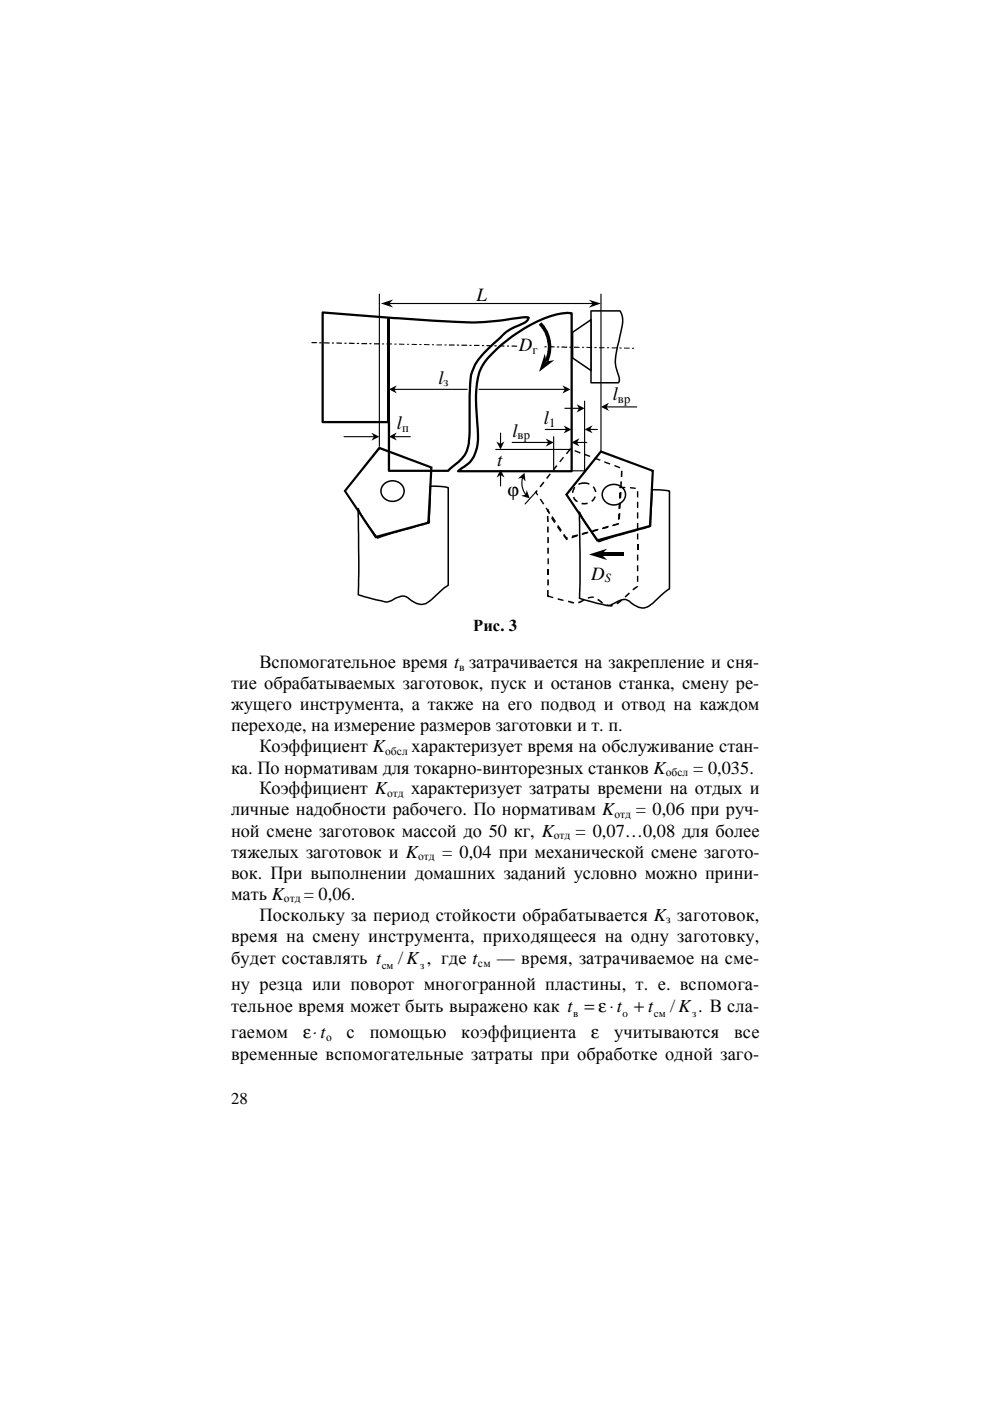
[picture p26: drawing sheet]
<svg xmlns="http://www.w3.org/2000/svg" width="210mm" height="297mm" viewBox="0 0 210 297" stroke-linecap="round" stroke-linejoin="round" font-family="sans-serif">
<defs><g id="words">
<g font-size="4">
<text x="101" y="63.8">L</text>
<text x="110" y="74.5">D</text>
<text x="93" y="81.4">l</text>
<text x="129.9" y="84.9">l</text>
<text x="84.2" y="91">l</text>
<text x="108.6" y="92.6">l</text>
<text x="115.3" y="90">l</text>
<text x="105.4" y="98.8">t</text>
<text x="107.6" y="105.1">ϕ</text>
<text x="125.3" y="122.9">D</text>
</g>
<g font-size="3.9">
<text x="55" y="141.7">Вспомогательное время t затрачивается на закрепление и сня-</text>
<text x="49" y="146.1">тие обрабатываемых заготовок, пуск и останов станка, смену ре-</text>
<text x="49" y="150.6">жущего инструмента, а также на его подвод и отвод на каждом</text>
<text x="49" y="155.1">переходе, на измерение размеров заготовки и т. п.</text>
<text x="55" y="159.5">Коэффициент K</text>
<text x="87.2" y="159.5">характеризует время на обслуживание стан-</text>
<text x="49" y="164">ка. По нормативам для токарно-винторезных станков K</text>
<text x="146.9" y="164">= 0,035.</text>
<text x="49" y="172.9">личные надобности рабочего. По нормативам K</text>
<text x="55" y="168.4">Коэффициент K</text>
<text x="87.2" y="168.4">характеризует затраты времени на отдых и</text>
<text x="134.8" y="172.9">= 0,06 при руч-</text>
<text x="49" y="177.4">ной смене заготовок массой до 50 кг, K</text>
<text x="122" y="177.4">= 0,07…0,08 для более</text>
<text x="49" y="181.8">тяжелых заготовок и K</text>
<text x="93.7" y="181.8">= 0,04 при механической смене загото-</text>
<text x="49" y="186.3">вок. При выполнении домашних заданий условно можно прини-</text>
<text x="49" y="190.8">мать K</text>
<text x="64.4" y="190.8">= 0,06.</text>
<text x="55" y="195.2">Поскольку за период стойкости обрабатывается K заготовок,</text>
<text x="49" y="199.7">время на смену инструмента, приходящееся на одну заготовку,</text>
<text x="49" y="204.5">будет составлять t</text>
<text x="49" y="209.8">ну резца или поворот многогранной пластины, т. е. вспомога-</text>
<text x="84.4" y="204.5">/K , где t</text>
<text x="105.3" y="204.5">— время, затрачиваемое на сме-</text>
<text x="49" y="214.6">тельное время может быть выражено как t = ε ⋅t + t</text>
<text x="142.1" y="214.6">/K . В сла-</text>
<text x="49" y="220.2">гаемом</text>
<text x="64.3" y="220.2">ε⋅ t</text>
<text x="73.5" y="220.2">с</text>
<text x="78.4" y="220.2">помощью</text>
<text x="97.8" y="220.2">коэффициента</text>
<text x="125.3" y="220.2">ε</text>
<text x="130.2" y="220.2">учитываются</text>
<text x="155.7" y="220.2">все</text>
<text x="49" y="224.7">временные вспомогательные затраты при обработке одной заго-</text>
</g>
<g font-size="3.5">
<text x="100.3" y="133.9">Рис. 3</text>
<text x="49" y="234.1">28</text>
</g>
<g font-size="2.7">
<text x="112.9" y="75.1">г</text>
<text x="94.1" y="81.9">з</text>
<text x="131" y="85.4">вр</text>
<text x="85.3" y="91.5">п</text>
<text x="109.7" y="93.1">вр</text>
<text x="116.4" y="90.5">1</text>
<text x="128.2" y="123.4">S</text>
</g>
<g font-size="2.4">
<text x="97.3" y="142.2">в</text>
<text x="81.7" y="160.1">обсл</text>
<text x="141.1" y="164.5">обсл</text>
<text x="82.1" y="169">отд</text>
<text x="130.3" y="173.4">отд</text>
<text x="117.4" y="177.9">отд</text>
<text x="88.6" y="182.4">отд</text>
<text x="60.2" y="191.3">отд</text>
<text x="141.3" y="195.7">з</text>
<text x="101.3" y="205">см</text>
<text x="69.1" y="220.7">о</text>
</g>
<g font-size="2.3">
<text x="80.9" y="205.4">см</text>
<text x="89.1" y="205.4">з</text>
<text x="121.5" y="215.6">в</text>
<text x="132" y="215.6">o</text>
<text x="138.6" y="215.6">см</text>
<text x="146.8" y="215.6">з</text>
</g>
</g></defs>
<path d="M122.9 108.6a31.1 31.1 0 0 0 4.1 6.3l3.3-1.2 7.6-2.1 .3-7.8 3.7 .3v20.7l-1.6 1.3-1.5 1.5a3.1 3.1 0 0 1-3.5 1.1l-1.2-.7a2.2 2.2 0 0 0-3.2-.4l-.5 .2a2.63 2.63 0 0 1-2.8 .3l-4.7-1.3 .1-3.1z" fill="none" stroke="#000" stroke-width=".32"/>
<path d="M121.4 70.4l4-2.7v10.9l-4-2.7z" fill="#fff"/>
<path d="M121.4 70.4l4-2.7v10.9l-4-2.7z" fill="none" stroke="#000" stroke-width=".32"/>
<path d="M105.2 74.1a31.7 31.7 0 0 1 12.7-7.4 7.1 7.1 0 0 1 3.3-.3v33.5h-24.1l.4-.3a6.8 6.8 0 0 0 3.8-6.3v-2.2a34.5 34.5 0 0 1 .3-12.2 11.7 11.7 0 0 1 3.6-4.8z" fill="none" stroke="#000" stroke-width=".48"/>
<path d="M125.4 65.9h6a4.7 4.7 0 0 1 .3 4.2l-.5 2.2a10.2 10.2 0 0 0-.2 6.9 1.92 1.92 0 0 1 .1 2h-5.7z" fill-rule="evenodd" fill="#fff"/>
<path d="M125.4 65.9h6a4.7 4.7 0 0 1 .3 4.2l-.5 2.2a10.2 10.2 0 0 0-.2 6.9 1.92 1.92 0 0 1 .1 2h-5.7" fill="none" stroke="#000" stroke-width=".32"/>
<path d="M127.3 95.5l-7.5 9.4 6.7 10 11.5-3.3 .6-11.8v-.1zM127.4 95.7l-.1 .3 11 4 .1-.2h-.2l-.6 11.7h.2v-.2l-11.2 3v.3l.2-.2-6.5-9.7-.2 .2 .2 .1 7.3-9.1z" fill="#000"/>
<path d="M128.2 103.5a2.48 2.48 0 0 1 2.9-.7 2.48 2.48 0 0 1 1.5 2.6 2.47 2.47 0 0 1-2.9 1.6 2.47 2.47 0 0 1-2-2.6z" fill-rule="evenodd" fill="#fff"/>
<path d="M125.3 65.9v15.3M128.2 103.5a2.48 2.48 0 0 1 2.9-.7 2.48 2.48 0 0 1 1.5 2.6 2.47 2.47 0 0 1-2.9 1.6 2.47 2.47 0 0 1-2-2.6z" fill="none" stroke="#000" stroke-width=".32"/>
<path d="M127.4 62.4v33.4M105.1 95.3h15.8M106.1 91.8v2.4M120.9 99.8h3.3M125 91.1h1.7M106.1 100.6v2.4" fill="none" stroke="#000" stroke-width=".24"/>
<path d="M105.2 93.6l.9 .5 .8-.5-.8 1.7zM124 91.1l1.6-.9-.5 .9 .5 .8zM106.1 99.6l.9 1.7-.9-.6-.8 .6zM124.9 117.6l3.8-1.3-1.2 1.3 1.2 1.1z" fill="#000"/>
<path d="M127.4 117.2h4.7v.7h-4.7z" fill="#000"/>
<path d="M125.3 119.3h6.4v5.7h-6.4z" fill="#fff"/>
<g fill="#000">
<path d="M114.2 68.8l.6-.5a7.7 7.7 0 0 1 1.4 8.5l-.6-.3 .5-2.1 .4 .1h-.4l-.1-2.1h.4l-.3 .2-.7-2.1-.5-.9 .3-.2-.3 .3zM117.9 98.6l.3 .2-.8 1-.2-.2zM119.4 96.9l.2 .1-.8 1-.2-.2zM120.9 95l.1 .1-.1 .3v-.2l.1 .1-.8 1-.2-.2zM121.9 95.4l1.2 .5-.1 .3-1.2-.5zM124 96.2l1.2 .4-.1 .3-1.2-.4zM126.1 97l1.2 .5-.1 .2-1.2-.4zM128.2 97.8l1.2 .5-.1 .2-1.2-.4zM130.3 98.6l1.2 .5-.1 .2-1.2-.5zM113.8 103.9l.2 .2-.3 .4-.1-.1 .1-.1 .4 .6-.2 .2-.5-.7zM114.4 105.9l.3-.2 .7 1.1-.3 .2zM115.2 102.1l.2 .2-.8 1-.2-.2z"/>
<path d="M115.7 107.8l.2-.2 .7 1-.2 .2zM116 107.9h.2l.4 .9-.2 .2-.4-.8 .3-.1-.3 .1 .3-.1v.4h-.3zM116 111.6h.3v1.3h-.3zM116 109.4h.3v1.3h-.3zM116 116.1h.4v1.3h-.4zM116 113.9h.4v1.2h-.4zM116.1 118.4h.3v1.2h-.3zM116.5 100.4l.3 .1-.8 1.1-.2-.3zM116.8 109.9l.3-.2 .7 1-.3 .2zM116.9 109.6l.3-.2 .7 1.1-.3 .2zM118.1 111.7l.2-.2 .7 1.1-.2 .2zM118.2 111.5l.2-.2 .7 1.1-.2 .2z"/>
<path d="M119.4 113.6l.2-.2 .7 .9h-.1l.1-.1 .1 .2-.3 .1zM119.4 113.4l.2-.2 .6 .8-.1 .1v-.1l.2-.1 .1 .3-.4 .1zM121.2 113.8l1.2-.3 .1 .2-1.2 .4zM121.2 113.6l1.3-.3 .1 .3-1.3 .3zM123.3 113.2l1.2-.4 .1 .3-1.2 .4zM123.4 113l1.3-.3 .1 .2-1.3 .4zM125.5 112.6l1.1-.4 .2 .3-1.2 .4zM125.6 112.4l1.2-.3 .1 .3-1.2 .3zM127.6 112l1.3-.4v.3l-.3 .1-.9 .2zM127.8 111.8l1.2-.3 .1 .3-1.3 .3zM129.8 111.3l1.3-.3v.3l-1.2 .3zM129.9 111.2l1.3-.3 .1 .3-1.3 .3z"/>
<path d="M131.1 108.9h.3l-.1 1.3h-.3zM131.2 106.7h.3l-.1 1.2h-.3zM131.2 108.8h.3l-.1 1.3h-.3zM131.3 104.4h.3l-.1 1.3h-.3zM131.3 106.6h.4l-.1 1.2h-.3zM131.3 103.3l1.3-.1v.3h-1.2l.2-.1-.3 .1zM131.4 104.3h.4l-.1 1.3h-.3zM131.5 102.1h.4l-.1 1.3h-.3zM131.7 99.8h.3v1.3h-.4zM133.6 103.3l1.2 .1-.1 .3-1.1-.2zM135 115.4h.3v1.2h-.3zM135 104.1h.3v1.4h-.3z"/>
<path d="M135 106.4h.3v1.3h-.3zM135 108.6h.3v1.3h-.3zM135 110.9h.3v1.2h-.3zM135 113.1h.3v1.3h-.3zM135 117.6h.3v1.3h-.3zM135 119.8h.3v1.3h-.3zM116 125.1h.3v1.3l-.1-.2 .1 .2h-.2l.1-.2 1.1 .4v.2l-1.3-.3zM116 122.9h.4v1.2h-.4zM116.1 120.6h.3v1.3h-.3zM118.3 126.8l1.2 .4v.2l-1.3-.3zM120.5 127.3l1.3 .4-.1 .3-1.3-.4zM122.6 127.6h.1v.2l-.1-.2 1.1-.5 .1 .2-1.1 .6z"/>
<path d="M124.6 126.7l1.3-.2v.3l-1.2 .2zM126.8 127l1 .7-.1 .3-1.1-.8zM128.7 128.1l1.2 .1v.3h-1l-.3-.1zM130.7 127.9l1-.8 .2 .2-.9 .8zM132.4 126.5l.9-.9 .3 .3-1 .8zM135 122.1h.3v1.3h-.3zM134.1 125l1-.8 .1 .2h-.2l.3-.1-1 .9z"/>
</g>
<path d="M115.5 75l.3 1.6 1.7-.2-3.2 2.4zM119.3 81.7l1.6 .8-1.6 .9 .5-.9zM111.7 103.9l.6 1.8-1.8-.6 1-.2zM109.8 101.5l1.4-1.3 .2 1.9-.6-.8z" fill="#000"/>
<path d="M101.6 82.5h18.2M110.8 101.3a4.1 4.1 0 0 0 .7 3.6" fill="none" stroke="#000" stroke-width=".24"/>
<path d="M122 103.2a2.45 2.45 0 0 1 2.8-.6 2.45 2.45 0 0 1 1.5 2.5 2.46 2.46 0 0 1-2.9 1.7 2.46 2.46 0 0 1-1.9-2.7z" fill-rule="evenodd" fill="#fff"/>
<path d="M121.5 105.5h.3h-.2l.2-.2 .1 .4 .7 .6-.3 .2-.3-.2zM121.7 103.3l.3 .1-.2 .5-.2-.1h.2l-.2 .7h-.4zM123.4 106.6h1.1l.1 .2-1.2 .1h-.1zM122.6 102.6a2.62 2.62 0 0 1 2.4-.1l-.1 .2h-.2l.1-.1v.1l-.9-.1-1 .1v-.1l.1 .1-.3 .1zM126 105.2l.3 .1-.1 .3-.6 .8-.3-.2 .7-.9 .1 .2h-.2zM125.6 103.3l.3-.2 .1 .2 .4 1h-.3l-.2-.5h.2l-.1 .1z" fill="#000"/>
<path d="M108.6 93.8h7.7M117.4 92.6v7M122.3 93.8h2.1M124 85v14.8M113.6 104.4l-2.3 2.4" fill="none" stroke="#000" stroke-width=".24"/>
<path d="M115.7 93l1.7 .8-1.7 .9 .5-.9zM121.2 93.8l1.7-.9-.6 .9 .6 .9z" fill="#000"/>
<path d="M115.3 86.3h5v5.8h-5z" fill="#fff"/>
<path d="M68.4 66.3l20.9 1.5a81.1 81.1 0 0 0 17 .1l4.3-.6 1.5 .1-.5 .8-.9 .5a11.2 11.2 0 0 0-5 3.3l-2.1 1.9a10.2 10.2 0 0 0-3.9 8.2l-.1 9.6a7.8 7.8 0 0 1-1.7 5.6l-2.9 2.5h-12.5v-10.3h-14.1z" fill-rule="evenodd" fill="#fff"/>
<path d="M68.4 66.3l20.9 1.5a81.1 81.1 0 0 0 17 .1l4.3-.6 1.5 .1-.5 .8-.9 .5a11.2 11.2 0 0 0-5 3.3l-2.1 1.9a10.2 10.2 0 0 0-3.9 8.2l-.1 9.6a7.8 7.8 0 0 1-1.7 5.6l-2.9 2.5h-12.5v-10.3h-14.1z" fill="none" stroke="#000" stroke-width=".48"/>
<g fill="#000">
<path d="M66.1 72.5h1l.1 .2-1.1 .1zM67.7 72.6h.4l.1 .1-.4 .1zM68.7 72.6h1.1l.1 .1-.1 .2-1.1-.1zM70.4 72.6h.4v.1l-.4 .2zM71.4 72.6h1l.1 .2-.1 .1h-1zM73 72.7l.4-.1 .1 .2-.4 .1zM74 72.7h1.1l.1 .1-.1 .1h-1.1zM75.6 72.8l.4-.1 .2 .2h-.5zM76.6 72.8l1.1-.1 .2 .2-1.2 .1zM78.3 72.8l.4-.1 .1 .2-.4 .1zM79.3 72.8h1l.2 .1-1.1 .1zM81 72.8l.4 .1-.4 .1z"/>
<path d="M82 72.8h1l.1 .2h-1.1zM83.6 72.9h.4l.1 .1-.4 .1zM84.6 72.9h1.1l.1 .1-1.2 .1zM86.3 72.9h.4v.1l-.3 .1zM87.3 72.9l1.1 .1-.1 .2-1-.1zM88.9 73l.5 .1-.4 .1zM89.9 73l1.2 .1-.2 .1h-1zM91.6 73h.3l.1 .1-.4 .1zM92.5 73l1.2 .1-.1 .1h-1zM94.2 73.1l.4-.1 .1 .2h-.4zM95.2 73.1l1.1-.1 .1 .2-1.2 .1zM96.9 73.1h.4l.1 .1-.5 .1z"/>
<path d="M97.8 73.1h1.1l.2 .1-1.2 .1zM99.5 73.2l.4-.1 .1 .1-.4 .2zM100.5 73.2l1.1-.1 .1 .2-1.2 .1zM102.2 73.2h.4l.1 .1-.5 .1zM103.1 73.2h1.2l.1 .1-.2 .1h-1zM104.8 73.2h.4l.1 .2h-.4zM105.8 73.3l1.1-.1 .1 .2-.1 .1-1.1-.1zM107.5 73.3l.3-.1 .1 .2-.4 .1zM108.5 73.2l1.1 .1v.1l-.1 .1h-1zM110.2 73.3h.3l.1 .1-.4 .1zM111.1 73.4l1.1-.1 .1 .2-1.1 .1zM112.8 73.4l.4-.1v.2l-.4 .1z"/>
<path d="M113.7 73.4h1.1l.1 .1-1.1 .1zM115.4 73.4h.4l.1 .1-.4 .2zM116.4 73.4h1.1l.1 .2-1.1 .1zM118.1 73.5l.4-.1 .1 .2-.4 .1zM119 73.5h1.2l.1 .1-.2 .1h-1zM120.7 73.5h.4l.1 .1-.4 .1zM121.7 73.6l1.1-.1 .1 .2h-1.1zM123.4 73.6l.3-.1 .2 .2h-.5zM124.3 73.6h1.2l.1 .1h-1.3zM126.1 73.6h.3l.1 .1-.4 .1zM127 73.6h1.1l.1 .1-1.1 .1zM128.7 73.7l.3-.1 .2 .1-.5 .1z"/>
<path d="M129.7 73.7h1l.2 .1-1.1 .1zM131.3 73.7l.5 .1-.1 .1zM132.3 73.7h1.1l.1 .1-1.1 .1zM134 73.7h.5v.2l-.4 .1z"/>
<path d="M80.3 94.7l-7.4 9.4 6.6 10 11.6-3.2 .6-12zM80.4 95l-.1 .2 11.1 4.1v-.2h-.2l-.6 11.6h.2v-.1l-11.2 3 .1 .2 .1-.1-6.5-9.8-.2 .2 .2 .2 7.3-9.1z"/>
</g>
<path d="M75.9 107.8a28.3 28.3 0 0 0 4.1 6.3l3.4-1.2 7.6-2.1 .2-7.7h2.1l1.7 .3v20.7l-.8 .5-2.8 2.6a2.94 2.94 0 0 1-4.3 .1 2.32 2.32 0 0 0-3.2-.5l-.5 .3a2.65 2.65 0 0 1-2.8 .2l-4.7-1.2 .2-4.5z" fill="none" stroke="#000" stroke-width=".32"/>
<path d="M81.3 102.8a2.45 2.45 0 0 1 2.9-.7 2.45 2.45 0 0 1 1.4 2.5 2.45 2.45 0 0 1-2.8 1.7 2.45 2.45 0 0 1-2-2.7z" fill-rule="evenodd" fill="#fff"/>
<path d="M81.3 102.8a2.45 2.45 0 0 1 2.9-.7 2.45 2.45 0 0 1 1.4 2.5 2.45 2.45 0 0 1-2.8 1.7 2.45 2.45 0 0 1-2-2.7z" fill="none" stroke="#000" stroke-width=".32"/>
<path d="M80.4 62.4v32.2M72.9 92.6h6.5" fill="none" stroke="#000" stroke-width=".24"/>
<path d="M78.7 91.7l1.7 .9-1.7 .8 .6-.8z" fill="#000"/>
<path d="M93 77.7h4.7v5.8h-4.7z" fill="#fff"/>
<path d="M115.6 91.1h4.5M119.8 86.6h3.1M128.5 86.3h6.5" fill="none" stroke="#000" stroke-width=".24"/>
<path d="M119.5 90.2l1.7 .9-1.7 .8 .5-.8zM122.3 85.7l1.7 .9-1.7 .9 .5-.9zM127.4 86.3l1.7-.9-.5 .9 .5 .8z" fill="#000"/>
<path d="M110 70.8h4.9v5.5h-4.9z" fill="#fff"/>
<path d="M82.2 67.5h.5v22.2h-.5z" fill="#000"/>
<path d="M101 60.1h7.5v5.7h-7.5z" fill="#fff"/>
<path d="M83.5 82.5h15.6" fill="none" stroke="#000" stroke-width=".24"/>
<path d="M82.5 82.5l1.6-.8-.5 .8 .5 .9z" fill="#000"/>
<path d="M84.2 87.3h7.5v5.7h-7.5z" fill="#fff"/>
<path d="M82.5 64.3h43.3M83.5 92.6h3.5" fill="none" stroke="#000" stroke-width=".24"/>
<path d="M80.8 64.3l2.6-.8-.9 .8 .9 .9zM124.8 63.5l2.6 .8-2.6 .9 .9-.9zM82.5 92.6l1.6-.9-.5 .9 .5 .8z" fill="#000"/>
<use href="#words"/>
</svg>
